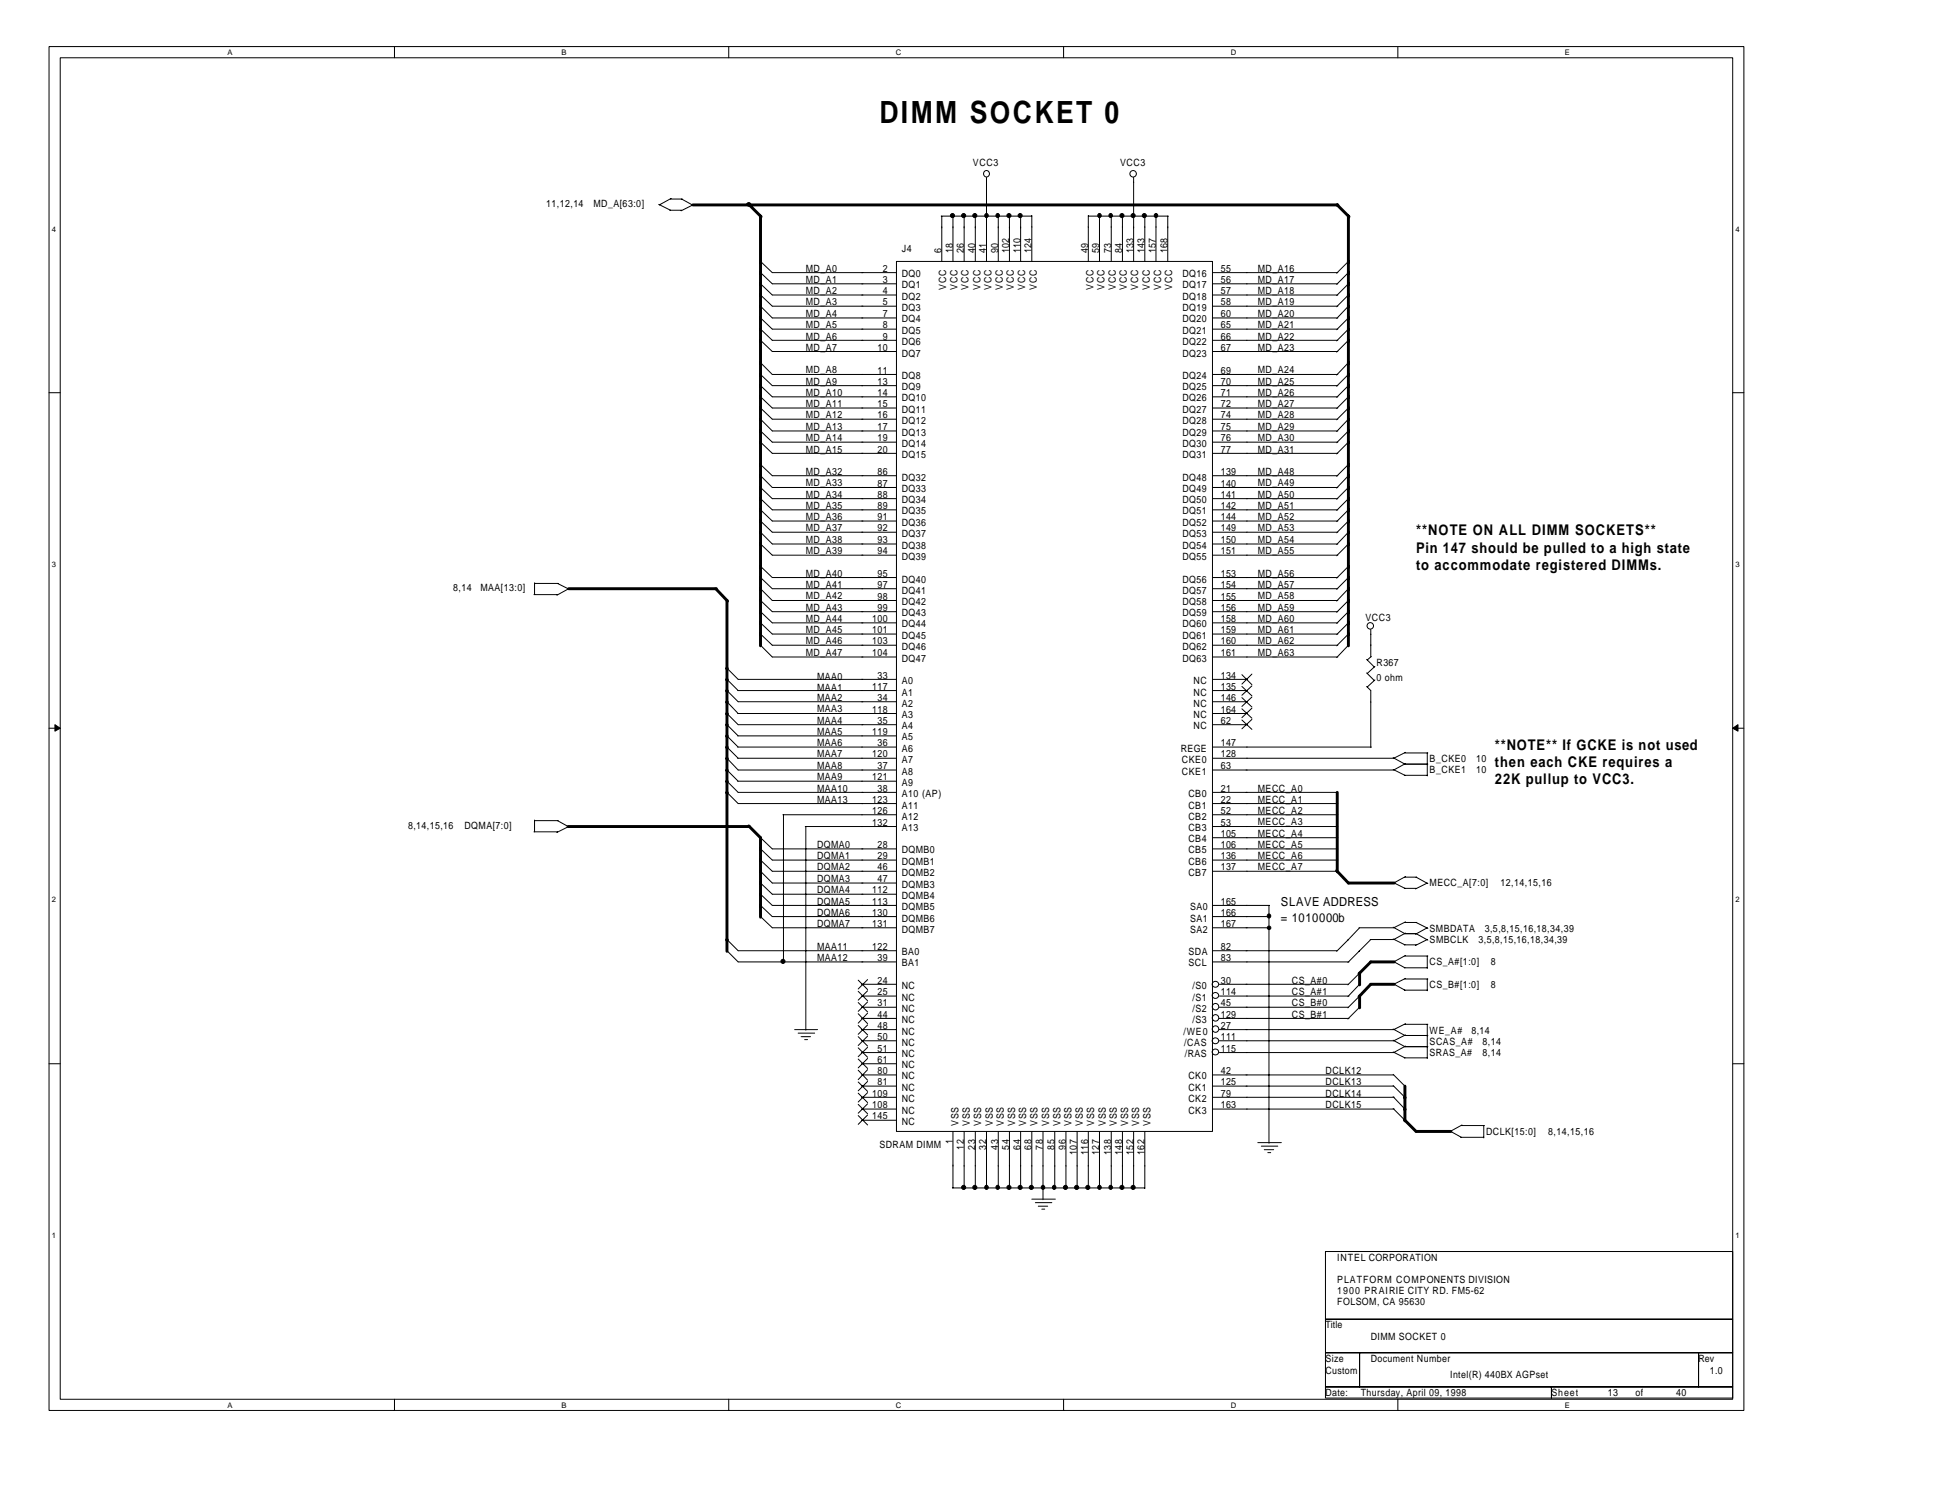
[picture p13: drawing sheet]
<svg xmlns="http://www.w3.org/2000/svg" width="279mm" height="216mm" viewBox="0 0 279 216" stroke-linecap="round" stroke-linejoin="round" font-family="sans-serif">
<defs><g id="words">
<text font-size="4.4" x="126.5" y="17.6">DIMM SOCKET 0</text>
<g font-size="2.1">
<text x="203.7" y="76.9">**NOTE ON ALL DIMM SOCKETS**</text>
<text x="203.7" y="79.5">Pin 147 should be pulled to a high state</text>
<text x="203.7" y="82">to accommodate registered DIMMs.</text>
<text x="215.1" y="107.8">**NOTE** If GCKE is not used</text>
<text x="215.1" y="110.3">then each CKE requires a</text>
<text x="215.1" y="112.8">22K pullup to VCC3.</text>
</g>
<g font-size="1.8">
<text x="184.3" y="130.3">SLAVE ADDRESS</text>
<text x="184.3" y="132.5">= 1010000b</text>
</g>
<g font-size="1.4">
<text x="140" y="23.9">VCC3</text>
<text x="161.1" y="23.9">VCC3</text>
<text x="78.6" y="29.8">11,12,14</text>
<text x="85.4" y="29.8">MD_A[63:0]</text>
<text x="115.9" y="39.1">MD_A0</text>
<text x="115.9" y="40.7">MD_A1</text>
<text x="127" y="39.1">2</text>
<text x="127" y="40.7">3</text>
<text x="129.7" y="36.3">J4</text>
<text x="129.7" y="39.9">DQ0</text>
<text x="129.7" y="41.5">DQ1</text>
<text x="135.5" y="36.4" transform="rotate(-90 135.5 36.4)">6</text>
<text x="136.1" y="41.7" transform="rotate(-90 136.1 41.7)">VCC</text>
<text x="137.1" y="36.4" transform="rotate(-90 137.1 36.4)">18</text>
<text x="137.8" y="41.7" transform="rotate(-90 137.8 41.7)">VCC</text>
<text x="138.7" y="36.4" transform="rotate(-90 138.7 36.4)">26</text>
<text x="139.4" y="41.7" transform="rotate(-90 139.4 41.7)">VCC</text>
<text x="140.3" y="36.4" transform="rotate(-90 140.3 36.4)">40</text>
<text x="141.1" y="41.7" transform="rotate(-90 141.1 41.7)">VCC</text>
<text x="141.9" y="36.4" transform="rotate(-90 141.9 36.4)">41</text>
<text x="142.7" y="41.7" transform="rotate(-90 142.7 41.7)">VCC</text>
<text x="143.6" y="36.4" transform="rotate(-90 143.6 36.4)">90</text>
<text x="144.3" y="41.7" transform="rotate(-90 144.3 41.7)">VCC</text>
<text x="145.2" y="36.4" transform="rotate(-90 145.2 36.4)">102</text>
<text x="145.9" y="41.7" transform="rotate(-90 145.9 41.7)">VCC</text>
<text x="146.8" y="36.4" transform="rotate(-90 146.8 36.4)">110</text>
<text x="147.5" y="41.7" transform="rotate(-90 147.5 41.7)">VCC</text>
<text x="148.4" y="36.4" transform="rotate(-90 148.4 36.4)">124</text>
<text x="149.2" y="41.7" transform="rotate(-90 149.2 41.7)">VCC</text>
<text x="156.6" y="36.4" transform="rotate(-90 156.6 36.4)">49</text>
<text x="157.3" y="41.7" transform="rotate(-90 157.3 41.7)">VCC</text>
<text x="158.2" y="36.4" transform="rotate(-90 158.2 36.4)">59</text>
<text x="158.9" y="41.7" transform="rotate(-90 158.9 41.7)">VCC</text>
<text x="159.9" y="36.4" transform="rotate(-90 159.9 36.4)">73</text>
<text x="160.5" y="41.7" transform="rotate(-90 160.5 41.7)">VCC</text>
<text x="161.5" y="36.4" transform="rotate(-90 161.5 36.4)">84</text>
<text x="162.1" y="41.7" transform="rotate(-90 162.1 41.7)">VCC</text>
<text x="163.1" y="36.4" transform="rotate(-90 163.1 36.4)">133</text>
<text x="163.7" y="41.7" transform="rotate(-90 163.7 41.7)">VCC</text>
<text x="164.7" y="36.4" transform="rotate(-90 164.7 36.4)">143</text>
<text x="165.4" y="41.7" transform="rotate(-90 165.4 41.7)">VCC</text>
<text x="166.3" y="36.4" transform="rotate(-90 166.3 36.4)">157</text>
<text x="167" y="41.7" transform="rotate(-90 167 41.7)">VCC</text>
<text x="168" y="36.4" transform="rotate(-90 168 36.4)">168</text>
<text x="168.7" y="41.7" transform="rotate(-90 168.7 41.7)">VCC</text>
<text x="170.1" y="39.9">DQ16</text>
<text x="170.1" y="41.5">DQ17</text>
<text x="175.6" y="39.1">55</text>
<text x="175.6" y="40.7">56</text>
<text x="181" y="40.7">MD_A17</text>
<text x="181" y="39.1">MD_A16</text>
<text x="115.9" y="47.2">MD_A5</text>
<text x="115.9" y="42.3">MD_A2</text>
<text x="115.9" y="45.5">MD_A4</text>
<text x="115.9" y="43.9">MD_A3</text>
<text x="127" y="42.3">4</text>
<text x="127" y="43.9">5</text>
<text x="127" y="45.6">7</text>
<text x="127" y="47.2">8</text>
<text x="129.7" y="43.2">DQ2</text>
<text x="129.7" y="44.8">DQ3</text>
<text x="129.7" y="46.4">DQ4</text>
<text x="129.7" y="48">DQ5</text>
<text x="170.1" y="43.2">DQ18</text>
<text x="170.1" y="44.8">DQ19</text>
<text x="170.1" y="46.4">DQ20</text>
<text x="170.1" y="48">DQ21</text>
<text x="175.6" y="42.3">57</text>
<text x="175.6" y="43.9">58</text>
<text x="175.6" y="45.6">60</text>
<text x="175.6" y="47.2">65</text>
<text x="181" y="47.2">MD_A21</text>
<text x="181" y="43.9">MD_A19</text>
<text x="181" y="45.5">MD_A20</text>
<text x="181" y="42.3">MD_A18</text>
<text x="115.9" y="53.7">MD_A8</text>
<text x="115.9" y="48.8">MD_A6</text>
<text x="115.9" y="50.4">MD_A7</text>
<text x="126.3" y="50.4">10</text>
<text x="126.3" y="53.8">11</text>
<text x="127" y="48.8">9</text>
<text x="129.7" y="49.6">DQ6</text>
<text x="129.7" y="51.3">DQ7</text>
<text x="170.1" y="49.6">DQ22</text>
<text x="170.1" y="51.3">DQ23</text>
<text x="175.6" y="48.8">66</text>
<text x="175.6" y="50.4">67</text>
<text x="175.6" y="53.8">69</text>
<text x="181" y="53.7">MD_A24</text>
<text x="181" y="48.8">MD_A22</text>
<text x="181" y="50.4">MD_A23</text>
<text x="115.9" y="55.4">MD_A9</text>
<text x="115.9" y="57">MD_A10</text>
<text x="115.9" y="58.6">MD_A11</text>
<text x="126.3" y="55.4">13</text>
<text x="126.3" y="57">14</text>
<text x="126.3" y="58.6">15</text>
<text x="129.7" y="54.5">DQ8</text>
<text x="129.7" y="56.1">DQ9</text>
<text x="129.7" y="57.7">DQ10</text>
<text x="129.7" y="59.4">DQ11</text>
<text x="170.1" y="54.5">DQ24</text>
<text x="170.1" y="56.1">DQ25</text>
<text x="170.1" y="57.7">DQ26</text>
<text x="170.1" y="59.4">DQ27</text>
<text x="175.6" y="55.4">70</text>
<text x="175.6" y="57">71</text>
<text x="175.6" y="58.6">72</text>
<text x="181" y="55.4">MD_A25</text>
<text x="181" y="58.6">MD_A27</text>
<text x="181" y="57">MD_A26</text>
<text x="115.9" y="61.8">MD_A13</text>
<text x="115.9" y="60.2">MD_A12</text>
<text x="115.9" y="63.5">MD_A14</text>
<text x="115.9" y="65.1">MD_A15</text>
<text x="126.3" y="60.2">16</text>
<text x="126.3" y="61.9">17</text>
<text x="126.3" y="63.5">19</text>
<text x="126.3" y="65.1">20</text>
<text x="129.7" y="61">DQ12</text>
<text x="129.7" y="62.6">DQ13</text>
<text x="129.7" y="64.3">DQ14</text>
<text x="129.7" y="65.9">DQ15</text>
<text x="170.1" y="61">DQ28</text>
<text x="170.1" y="62.6">DQ29</text>
<text x="170.1" y="64.3">DQ30</text>
<text x="170.1" y="65.9">DQ31</text>
<text x="175.6" y="60.2">74</text>
<text x="175.6" y="61.9">75</text>
<text x="175.6" y="63.5">76</text>
<text x="175.6" y="65.1">77</text>
<text x="181" y="63.5">MD_A30</text>
<text x="181" y="60.2">MD_A28</text>
<text x="181" y="65.1">MD_A31</text>
<text x="181" y="61.8">MD_A29</text>
<text x="115.9" y="69.9">MD_A33</text>
<text x="115.9" y="71.6">MD_A34</text>
<text x="115.9" y="68.3">MD_A32</text>
<text x="126.3" y="68.3">86</text>
<text x="126.3" y="70">87</text>
<text x="126.3" y="71.6">88</text>
<text x="129.7" y="69.2">DQ32</text>
<text x="129.7" y="70.8">DQ33</text>
<text x="170.1" y="69.2">DQ48</text>
<text x="170.1" y="70.8">DQ49</text>
<text x="175.6" y="68.3">139</text>
<text x="175.6" y="70">140</text>
<text x="175.6" y="71.6">141</text>
<text x="181" y="71.6">MD_A50</text>
<text x="181" y="69.9">MD_A49</text>
<text x="181" y="68.3">MD_A48</text>
<text x="115.9" y="76.4">MD_A37</text>
<text x="115.9" y="73.2">MD_A35</text>
<text x="115.9" y="74.8">MD_A36</text>
<text x="126.3" y="73.2">89</text>
<text x="126.3" y="74.8">91</text>
<text x="126.3" y="76.4">92</text>
<text x="129.7" y="72.4">DQ34</text>
<text x="129.7" y="74">DQ35</text>
<text x="129.7" y="75.7">DQ36</text>
<text x="129.7" y="77.3">DQ37</text>
<text x="170.1" y="72.4">DQ50</text>
<text x="170.1" y="74">DQ51</text>
<text x="170.1" y="75.7">DQ52</text>
<text x="170.1" y="77.3">DQ53</text>
<text x="175.6" y="73.2">142</text>
<text x="175.6" y="74.8">144</text>
<text x="175.6" y="76.4">149</text>
<text x="181" y="73.2">MD_A51</text>
<text x="181" y="76.4">MD_A53</text>
<text x="181" y="74.8">MD_A52</text>
<text x="115.9" y="79.7">MD_A39</text>
<text x="115.9" y="78.1">MD_A38</text>
<text x="115.9" y="83">MD_A40</text>
<text x="126.3" y="78.1">93</text>
<text x="126.3" y="79.7">94</text>
<text x="126.3" y="83">95</text>
<text x="129.7" y="78.9">DQ38</text>
<text x="129.7" y="80.5">DQ39</text>
<text x="129.7" y="83.8">DQ40</text>
<text x="170.1" y="78.9">DQ54</text>
<text x="170.1" y="80.5">DQ55</text>
<text x="170.1" y="83.8">DQ56</text>
<text x="175.6" y="78.1">150</text>
<text x="175.6" y="79.7">151</text>
<text x="175.6" y="83">153</text>
<text x="181" y="83">MD_A56</text>
<text x="181" y="78.1">MD_A54</text>
<text x="181" y="79.7">MD_A55</text>
<text x="65.2" y="85.1">8,14</text>
<text x="69.1" y="85.1">MAA[13:0]</text>
<text x="115.9" y="84.6">MD_A41</text>
<text x="115.9" y="86.2">MD_A42</text>
<text x="115.9" y="89.5">MD_A44</text>
<text x="115.9" y="87.9">MD_A43</text>
<text x="125.5" y="89.5">100</text>
<text x="126.3" y="84.6">97</text>
<text x="126.3" y="86.3">98</text>
<text x="126.3" y="87.9">99</text>
<text x="129.7" y="85.4">DQ41</text>
<text x="129.7" y="87">DQ42</text>
<text x="129.7" y="88.6">DQ43</text>
<text x="170.1" y="85.4">DQ57</text>
<text x="170.1" y="87">DQ58</text>
<text x="170.1" y="88.6">DQ59</text>
<text x="175.6" y="84.6">154</text>
<text x="175.6" y="86.3">155</text>
<text x="175.6" y="87.9">156</text>
<text x="175.6" y="89.5">158</text>
<text x="181" y="84.6">MD_A57</text>
<text x="181" y="89.5">MD_A60</text>
<text x="181" y="87.9">MD_A59</text>
<text x="181" y="86.2">MD_A58</text>
<text x="196.5" y="89.3">VCC3</text>
<text x="115.9" y="94.3">MD_A47</text>
<text x="115.9" y="91.1">MD_A45</text>
<text x="115.9" y="92.7">MD_A46</text>
<text x="125.5" y="91.1">101</text>
<text x="125.5" y="92.7">103</text>
<text x="125.5" y="94.4">104</text>
<text x="129.7" y="90.2">DQ44</text>
<text x="129.7" y="91.9">DQ45</text>
<text x="129.7" y="93.5">DQ46</text>
<text x="129.7" y="95.2">DQ47</text>
<text x="170.1" y="90.2">DQ60</text>
<text x="170.1" y="91.9">DQ61</text>
<text x="170.1" y="93.5">DQ62</text>
<text x="170.1" y="95.2">DQ63</text>
<text x="175.6" y="91.1">159</text>
<text x="175.6" y="92.7">160</text>
<text x="175.6" y="94.4">161</text>
<text x="181" y="91.1">MD_A61</text>
<text x="181" y="92.7">MD_A62</text>
<text x="181" y="94.3">MD_A63</text>
<text x="198.1" y="95.8">R367</text>
<text x="117.5" y="97.8">MAA0</text>
<text x="117.5" y="99.4">MAA1</text>
<text x="117.5" y="100.8">MAA2</text>
<text x="125.5" y="99.2">117</text>
<text x="126.3" y="97.6">33</text>
<text x="126.3" y="100.8">34</text>
<text x="129.7" y="98.4">A0</text>
<text x="129.7" y="100.1">A1</text>
<text x="129.7" y="101.7">A2</text>
<text x="171.7" y="101.7">NC</text>
<text x="171.7" y="98.4">NC</text>
<text x="171.7" y="100.1">NC</text>
<text x="175.6" y="100.8">146</text>
<text x="175.6" y="97.6">134</text>
<text x="175.6" y="99.2">135</text>
<text x="198.1" y="97.9">0 ohm</text>
<text x="117.5" y="102.4">MAA3</text>
<text x="117.5" y="104.1">MAA4</text>
<text x="117.5" y="105.7">MAA5</text>
<text x="117.5" y="107.3">MAA6</text>
<text x="125.5" y="102.5">118</text>
<text x="125.5" y="105.7">119</text>
<text x="126.3" y="104.1">35</text>
<text x="126.3" y="107.3">36</text>
<text x="129.7" y="103.3">A3</text>
<text x="129.7" y="104.9">A4</text>
<text x="129.7" y="106.5">A5</text>
<text x="171.7" y="103.3">NC</text>
<text x="171.7" y="104.9">NC</text>
<text x="175.6" y="107.3">147</text>
<text x="175.6" y="102.5">164</text>
<text x="175.6" y="104.1">62</text>
<text x="117.5" y="109">MAA7</text>
<text x="117.5" y="110.6">MAA8</text>
<text x="117.5" y="112.3">MAA9</text>
<text x="117.5" y="113.9">MAA10</text>
<text x="125.5" y="109">120</text>
<text x="125.5" y="112.3">121</text>
<text x="126.3" y="110.6">37</text>
<text x="126.3" y="113.9">38</text>
<text x="129.7" y="108.2">A6</text>
<text x="129.7" y="109.8">A7</text>
<text x="129.7" y="111.4">A8</text>
<text x="129.7" y="113">A9</text>
<text x="169.9" y="108.2">REGE</text>
<text x="170" y="111.4">CKE1</text>
<text x="170" y="109.8">CKE0</text>
<text x="175.6" y="110.6">63</text>
<text x="175.6" y="109">128</text>
<text x="175.6" y="113.9">21</text>
<text x="181" y="113.9">MECC_A0</text>
<text x="205.7" y="109.6">B_CKE0</text>
<text x="205.7" y="111.2">B_CKE1</text>
<text x="212.4" y="109.6">10</text>
<text x="212.4" y="111.2">10</text>
<text x="58.7" y="119.2">8,14,15,16</text>
<text x="66.8" y="119.2">DQMA[7:0]</text>
<text x="117.5" y="115.5">MAA13</text>
<text x="125.5" y="118.8">132</text>
<text x="125.5" y="115.5">123</text>
<text x="125.5" y="117.1">126</text>
<text x="129.7" y="119.5">A13</text>
<text x="129.7" y="114.6">A10 (AP)</text>
<text x="129.7" y="116.3">A11</text>
<text x="129.7" y="117.9">A12</text>
<text x="171" y="116.3">CB1</text>
<text x="171" y="117.9">CB2</text>
<text x="171" y="119.5">CB3</text>
<text x="171" y="114.6">CB0</text>
<text x="175.6" y="115.5">22</text>
<text x="175.6" y="117.1">52</text>
<text x="175.6" y="118.8">53</text>
<text x="181" y="115.5">MECC_A1</text>
<text x="181" y="117.1">MECC_A2</text>
<text x="181" y="118.7">MECC_A3</text>
<text x="117.5" y="122">DQMA0</text>
<text x="117.5" y="125.2">DQMA2</text>
<text x="117.5" y="123.6">DQMA1</text>
<text x="126.3" y="122">28</text>
<text x="126.3" y="123.6">29</text>
<text x="126.3" y="125.2">46</text>
<text x="129.7" y="122.8">DQMB0</text>
<text x="129.7" y="124.4">DQMB1</text>
<text x="171" y="121.1">CB4</text>
<text x="171" y="122.8">CB5</text>
<text x="171" y="124.4">CB6</text>
<text x="175.6" y="120.4">105</text>
<text x="175.6" y="122">106</text>
<text x="175.6" y="123.6">136</text>
<text x="175.6" y="125.2">137</text>
<text x="181" y="120.4">MECC_A4</text>
<text x="181" y="122">MECC_A5</text>
<text x="181" y="123.6">MECC_A6</text>
<text x="181" y="125.2">MECC_A7</text>
<text x="117.5" y="128.5">DQMA4</text>
<text x="117.5" y="126.8">DQMA3</text>
<text x="117.5" y="130.1">DQMA5</text>
<text x="117.5" y="131.7">DQMA6</text>
<text x="125.5" y="128.5">112</text>
<text x="125.5" y="130.1">113</text>
<text x="125.5" y="131.7">130</text>
<text x="126.3" y="126.9">47</text>
<text x="129.7" y="126.1">DQMB2</text>
<text x="129.7" y="127.7">DQMB3</text>
<text x="129.7" y="129.3">DQMB4</text>
<text x="129.7" y="130.9">DQMB5</text>
<text x="171" y="126.1">CB7</text>
<text x="171.2" y="130.9">SA0</text>
<text x="175.6" y="130.1">165</text>
<text x="175.6" y="131.7">166</text>
<text x="205.7" y="127.5">MECC_A[7:0]</text>
<text x="215.9" y="127.5">12,14,15,16</text>
<text x="117.5" y="133.3">DQMA7</text>
<text x="117.5" y="136.6">MAA11</text>
<text x="125.5" y="133.3">131</text>
<text x="125.5" y="136.6">122</text>
<text x="129.7" y="132.6">DQMB6</text>
<text x="129.7" y="134.2">DQMB7</text>
<text x="129.7" y="137.4">BA0</text>
<text x="171" y="137.4">SDA</text>
<text x="171.2" y="132.6">SA1</text>
<text x="171.2" y="134.2">SA2</text>
<text x="175.6" y="133.3">167</text>
<text x="175.6" y="136.6">82</text>
<text x="205.7" y="134">SMBDATA</text>
<text x="205.7" y="135.6">SMBCLK</text>
<text x="212.7" y="135.6">3,5,8,15,16,18,34,39</text>
<text x="213.6" y="134">3,5,8,15,16,18,34,39</text>
<text x="117.5" y="138.2">MAA12</text>
<text x="126.3" y="141.5">24</text>
<text x="126.3" y="143.2">25</text>
<text x="126.3" y="138.2">39</text>
<text x="129.7" y="142.3">NC</text>
<text x="129.7" y="143.9">NC</text>
<text x="129.7" y="139">BA1</text>
<text x="171" y="139">SCL</text>
<text x="171.6" y="142.3">/S0</text>
<text x="171.6" y="143.9">/S1</text>
<text x="175.6" y="141.5">30</text>
<text x="175.6" y="143.2">114</text>
<text x="175.6" y="138.2">83</text>
<text x="185.9" y="141.5">CS_A#0</text>
<text x="185.9" y="143.1">CS_A#1</text>
<text x="205.7" y="138.8">CS_A#[1:0]</text>
<text x="205.7" y="142.1">CS_B#[1:0]</text>
<text x="214.5" y="138.8">8</text>
<text x="214.5" y="142.1">8</text>
<text x="126.3" y="144.8">31</text>
<text x="126.3" y="148">48</text>
<text x="126.3" y="149.6">50</text>
<text x="126.3" y="146.4">44</text>
<text x="129.7" y="145.5">NC</text>
<text x="129.7" y="148.8">NC</text>
<text x="129.7" y="147.1">NC</text>
<text x="170.3" y="148.8">/WE0</text>
<text x="171.6" y="145.5">/S2</text>
<text x="171.6" y="147.1">/S3</text>
<text x="175.6" y="149.6">111</text>
<text x="175.6" y="148">27</text>
<text x="175.6" y="144.8">45</text>
<text x="175.6" y="146.4">129</text>
<text x="185.9" y="144.8">CS_B#0</text>
<text x="185.9" y="146.4">CS_B#1</text>
<text x="205.7" y="148.7">WE_A#</text>
<text x="211.7" y="148.7">8,14</text>
<text x="126.3" y="154.5">80</text>
<text x="126.3" y="152.9">61</text>
<text x="126.3" y="151.3">51</text>
<text x="129.7" y="155.3">NC</text>
<text x="129.7" y="153.7">NC</text>
<text x="129.7" y="150.4">NC</text>
<text x="129.7" y="152">NC</text>
<text x="170.4" y="150.4">/CAS</text>
<text x="170.5" y="152">/RAS</text>
<text x="171" y="155.3">CK0</text>
<text x="175.6" y="151.3">115</text>
<text x="175.6" y="154.5">42</text>
<text x="190.7" y="154.5">DCLK12</text>
<text x="205.7" y="151.9">SRAS_A#</text>
<text x="205.7" y="150.3">SCAS_A#</text>
<text x="213.3" y="151.9">8,14</text>
<text x="213.3" y="150.3">8,14</text>
<text x="125.5" y="159.4">108</text>
<text x="125.5" y="157.7">109</text>
<text x="125.5" y="161">145</text>
<text x="126.3" y="156.1">81</text>
<text x="129.7" y="160.2">NC</text>
<text x="129.7" y="158.6">NC</text>
<text x="129.7" y="157">NC</text>
<text x="129.7" y="161.8">NC</text>
<text x="137.9" y="161.9" transform="rotate(-90 137.9 161.9)">VSS</text>
<text x="139.5" y="161.9" transform="rotate(-90 139.5 161.9)">VSS</text>
<text x="141.1" y="161.9" transform="rotate(-90 141.1 161.9)">VSS</text>
<text x="142.8" y="161.9" transform="rotate(-90 142.8 161.9)">VSS</text>
<text x="144.4" y="161.9" transform="rotate(-90 144.4 161.9)">VSS</text>
<text x="146.1" y="161.9" transform="rotate(-90 146.1 161.9)">VSS</text>
<text x="147.7" y="161.9" transform="rotate(-90 147.7 161.9)">VSS</text>
<text x="149.3" y="161.9" transform="rotate(-90 149.3 161.9)">VSS</text>
<text x="151" y="161.9" transform="rotate(-90 151 161.9)">VSS</text>
<text x="152.6" y="161.9" transform="rotate(-90 152.6 161.9)">VSS</text>
<text x="154.2" y="161.9" transform="rotate(-90 154.2 161.9)">VSS</text>
<text x="155.8" y="161.9" transform="rotate(-90 155.8 161.9)">VSS</text>
<text x="157.4" y="161.9" transform="rotate(-90 157.4 161.9)">VSS</text>
<text x="159.1" y="161.9" transform="rotate(-90 159.1 161.9)">VSS</text>
<text x="160.7" y="161.9" transform="rotate(-90 160.7 161.9)">VSS</text>
<text x="162.3" y="161.9" transform="rotate(-90 162.3 161.9)">VSS</text>
<text x="163.9" y="161.9" transform="rotate(-90 163.9 161.9)">VSS</text>
<text x="165.5" y="161.9" transform="rotate(-90 165.5 161.9)">VSS</text>
<text x="171" y="157">CK1</text>
<text x="171" y="158.6">CK2</text>
<text x="171" y="160.2">CK3</text>
<text x="175.6" y="156.1">125</text>
<text x="175.6" y="157.7">79</text>
<text x="175.6" y="159.4">163</text>
<text x="190.7" y="156.1">DCLK13</text>
<text x="190.7" y="159.3">DCLK15</text>
<text x="190.7" y="157.7">DCLK14</text>
<text x="126.5" y="165.2">SDRAM DIMM</text>
<text x="137.1" y="164.6" transform="rotate(-90 137.1 164.6)">1</text>
<text x="138.7" y="165.4" transform="rotate(-90 138.7 165.4)">12</text>
<text x="140.3" y="165.4" transform="rotate(-90 140.3 165.4)">23</text>
<text x="141.9" y="165.4" transform="rotate(-90 141.9 165.4)">32</text>
<text x="143.6" y="165.4" transform="rotate(-90 143.6 165.4)">43</text>
<text x="145.2" y="165.4" transform="rotate(-90 145.2 165.4)">54</text>
<text x="146.8" y="165.4" transform="rotate(-90 146.8 165.4)">64</text>
<text x="148.4" y="165.4" transform="rotate(-90 148.4 165.4)">68</text>
<text x="150" y="165.4" transform="rotate(-90 150 165.4)">78</text>
<text x="151.7" y="165.4" transform="rotate(-90 151.7 165.4)">85</text>
<text x="153.3" y="165.4" transform="rotate(-90 153.3 165.4)">96</text>
<text x="154.9" y="166.1" transform="rotate(-90 154.9 166.1)">107</text>
<text x="156.6" y="166.1" transform="rotate(-90 156.6 166.1)">116</text>
<text x="158.2" y="166.1" transform="rotate(-90 158.2 166.1)">127</text>
<text x="159.9" y="166.1" transform="rotate(-90 159.9 166.1)">138</text>
<text x="161.5" y="166.1" transform="rotate(-90 161.5 166.1)">148</text>
<text x="163.1" y="166.1" transform="rotate(-90 163.1 166.1)">152</text>
<text x="164.7" y="166.1" transform="rotate(-90 164.7 166.1)">162</text>
<text x="213.8" y="163.2">DCLK[15:0]</text>
<text x="222.7" y="163.2">8,14,15,16</text>
<text x="192.4" y="181.3">INTEL CORPORATION</text>
<text x="192.4" y="184.6">PLATFORM COMPONENTS DIVISION</text>
<text x="190.7" y="191.1">Title</text>
<text x="192.4" y="186.2">1900 PRAIRIE CITY RD. FM5-62</text>
<text x="192.4" y="187.8">FOLSOM, CA 95630</text>
<text x="190.7" y="195.9">Size</text>
<text x="190.7" y="197.6">Custom</text>
<text x="197.2" y="195.9">Document Number</text>
<text x="197.2" y="192.7">DIMM SOCKET 0</text>
<text x="244.4" y="195.9">Rev</text>
<text x="246" y="197.6">1.0</text>
<text x="190.7" y="200.8">Date:</text>
<text x="195.8" y="200.8">Thursday, April 09, 1998</text>
<text x="208.6" y="198.2">Intel(R) 440BX AGPset</text>
<text x="223.2" y="200.8">Sheet</text>
<text x="231.3" y="200.8">13</text>
<text x="235.3" y="200.8">of</text>
<text x="241.2" y="200.8">40</text>
</g>
<g font-size="1.1">
<text x="32.7" y="8">A</text>
<text x="80.8" y="8">B</text>
<text x="128.9" y="8">C</text>
<text x="177.1" y="8">D</text>
<text x="225.2" y="8">E</text>
<text x="7.5" y="33.4">4</text>
<text x="249.7" y="33.4">4</text>
<text x="7.5" y="81.5">3</text>
<text x="249.7" y="81.5">3</text>
<text x="7.5" y="129.8">2</text>
<text x="249.7" y="129.8">2</text>
<text x="7.5" y="178.1">1</text>
<text x="249.7" y="178.1">1</text>
<text x="32.7" y="202.5">A</text>
<text x="80.8" y="202.5">B</text>
<text x="128.9" y="202.5">C</text>
<text x="177.1" y="202.5">D</text>
<text x="225.2" y="202.5">E</text>
</g>
</g></defs>
<path d="M7.1 6.7h243.8v196.2h-243.8zM8.7 8.3h240.6v193h-240.6z" fill="none" stroke="#000" stroke-width=".14"/>
<g fill="#fff">
<path d="M32.7 7h.6v1.2h-.6z"/>
<path d="M32.7 201.5h.6v1.3h-.6z"/>
</g>
<path d="M56.8 6.7v1.6M56.8 201.3v1.6" fill="none" stroke="#000" stroke-width=".14"/>
<g fill="#fff">
<path d="M80.8 7h.7v1.2h-.7z"/>
<path d="M80.8 201.5h.7v1.3h-.7z"/>
</g>
<path d="M104.8 6.7v1.6M104.8 201.3v1.6" fill="none" stroke="#000" stroke-width=".14"/>
<g fill="#fff">
<path d="M128.9 7h.8v1.2h-.8z"/>
<path d="M128.9 201.5h.8v1.3h-.8z"/>
</g>
<path d="M153 6.7v1.6M153 201.3v1.6" fill="none" stroke="#000" stroke-width=".14"/>
<g fill="#fff">
<path d="M177.1 7h.7v1.2h-.7z"/>
<path d="M177.1 201.5h.7v1.3h-.7z"/>
</g>
<path d="M201.1 6.7v1.6M201.1 201.3v1.6" fill="none" stroke="#000" stroke-width=".14"/>
<g fill="#fff">
<path d="M225.2 7h.6v1.2h-.6z"/>
<path d="M225.2 201.5h.6v1.3h-.6z"/>
<path d="M7.5 32.4h.6v1.2h-.6z"/>
<path d="M249.7 32.4h.6v1.2h-.6z"/>
<path d="M7.5 80.5h.6v1.3h-.6z"/>
<path d="M249.7 80.5h.6v1.3h-.6z"/>
</g>
<path d="M7.1 56.5h1.6M249.3 56.5h1.6" fill="none" stroke="#000" stroke-width=".14"/>
<g fill="#fff">
<path d="M7.5 128.8h.6v1.3h-.6z"/>
<path d="M249.7 128.8h.6v1.3h-.6z"/>
</g>
<path d="M7.1 104.7h1.6M249.3 104.7h1.6" fill="none" stroke="#000" stroke-width=".14"/>
<g fill="#000" stroke="#000" stroke-width=".14">
<path d="M7.9 104.2l.8 .5-.8 .5z" fill-rule="evenodd"/>
<path d="M249.3 104.7l.7-.5v1z" fill-rule="evenodd"/>
</g>
<g fill="#fff">
<path d="M7.5 177.1h.6v1.2h-.6z"/>
<path d="M249.7 177.1h.6v1.2h-.6z"/>
</g>
<g fill="none" stroke="#000" stroke-width=".14">
<path d="M94.8 29.4l1.7 .8M96.4 30.2h1.7M96.5 28.6h1.7M96.5 28.5l-1.6 1M98.1 28.6l1.7 1M99.7 29.5l-1.7 .8M109.3 37.5l1.8 1.7h17.9M109.3 39.1l1.8 1.7h17.9M129 37.6h45.4v125.1h-45.4zM135.4 31.1h13M135.5 31.1v6.5M137.1 31.1v6.5"/>
<path d="M138.7 31.1v6.5M140.3 31.1v6.5M141.9 25.6v12M143.6 31.1v6.5M145.2 31.1v6.5M146.8 31.1v6.5M148.4 31v6.6M156.6 31v6.6M156.6 31.1h11.5M158.2 31v6.6M159.9 31v6.6M161.5 31v6.6"/>
<path d="M163.1 25.6v12M164.7 31v6.6M166.3 31v6.6M168 31.1v6.5M174.4 39.2h18.1M194 37.6l-1.7 1.7M194 39.2l-1.7 1.7M109.3 40.7l1.8 1.7h17.9M109.3 42.3l1.8 1.7h17.9M109.3 44l1.8 1.7h17.9M109.3 45.6l1.8 1.7h17.9M109.3 47.3l1.8 1.7h17.9"/>
<path d="M109.3 48.9l1.8 1.7h17.9M109.3 52.1l1.8 1.8h17.9M109.3 53.8l1.8 1.7h17.9M109.3 55.4l1.8 1.7h17.9M109.3 57l1.8 1.7h17.9M109.3 58.6l1.8 1.7h17.9M174.4 40.8h18.1M174.4 42.4h18.1M174.4 44h18.1M174.4 45.7h18.1M174.4 47.3h18.1M174.4 49h18.1"/>
<path d="M174.4 50.6h18.1M174.4 53.9h18.1M174.4 55.5h18.1M174.4 57.1h18.1M174.4 58.7h18.1M194 45.7l-1.7 1.7M194 42.4l-1.7 1.7M194 49l-1.7 1.6M194 52.2l-1.7 1.7M194 55.5l-1.7 1.7M194 58.7l-1.7 1.7M194 40.8l-1.7 1.7"/>
<path d="M194 53.9l-1.7 1.7M194 57.1l-1.7 1.7M194 44l-1.7 1.8M194 47.3l-1.7 1.7M109.3 60.2l1.8 1.8h17.9M109.3 61.9l1.8 1.7h17.9M109.3 63.5l1.8 1.7h17.9M109.3 66.7l1.8 1.7h17.9M109.3 68.3l1.8 1.8h17.9M109.3 70l1.8 1.7h17.9M109.3 71.6l1.8 1.7h17.9M109.3 73.3l1.8 1.6h17.9"/>
<path d="M109.3 74.9l1.8 1.7h17.9M109.3 76.5l1.8 1.7h17.9M109.3 78.2l1.8 1.7h17.9M174.4 60.3h18.1M174.4 62h18.1M174.4 63.6h18.1M174.4 65.2h18.1M174.4 68.4h18.1M174.4 70.1h18.1M174.4 71.7h18.1M174.4 73.3h18.1M174.4 74.9h18.1"/>
<path d="M174.4 76.6h18.1M174.4 78.2h18.1M174.4 79.9h18.1M194 71.7l-1.7 1.7M194 73.3l-1.7 1.7M194 74.9l-1.7 1.7M194 62l-1.7 1.7M194 66.8l-1.7 1.7M194 70.1l-1.7 1.7M194 63.6l-1.7 1.7M194 68.4l-1.7 1.8M194 60.3l-1.7 1.8"/>
<path d="M194 76.6l-1.7 1.7M194 78.2l-1.7 1.7M76.8 85.5h3.4M76.9 83.8v1.7M76.9 83.9h3.4M80.2 83.9l1.7 .9M81.8 84.7l-1.7 .9M104.5 99.2l1.7 1.7h22.8M104.5 96l1.7 1.7h22.8M104.5 97.6l1.7 1.7M106.1 99.3h22.9M109.3 81.4l1.8 1.7h17.9"/>
<path d="M109.3 83l1.8 1.7h17.9M109.3 84.6l1.8 1.8h17.9M109.3 86.3l1.8 1.7h17.9M109.3 87.9l1.8 1.7h17.9M109.3 89.5l1.8 1.7h17.9M109.3 91.1l1.8 1.7h17.9M109.3 92.7l1.8 1.8h17.9M174.4 97.7h5M174.4 99.3h5M174.4 83.1h18.1M174.4 84.7h18.1M174.4 86.4h18.1"/>
<path d="M174.4 88h18.1M174.4 89.6h18.1M174.4 91.2h18.1M174.4 92.8h18.1M174.4 94.5h18.1M178.7 97l1.4 1.5M178.7 98.7l1.4 1.4M180.1 97l-1.4 1.4M180.1 98.7l-1.4 1.3M194 86.4l-1.7 1.7M194 83.1l-1.7 1.7M194 91.2l-1.7 1.7"/>
<path d="M194 89.6l-1.7 1.7M194 84.7l-1.7 1.8M194 92.8l-1.7 1.8M194 88l-1.7 1.7M194 81.5l-1.7 1.7M196.6 98.7l.6 .6v8.2M196.6 96.8l1.1 1.1M196.6 94.8l1.1 1.1M197.2 90.6v3.9M197.3 94.4l-.6 .5M197.8 97.8l-1.1 1M197.8 95.9l-1.1 1"/>
<path d="M76.8 119.6h3.4M76.9 118h3.4M76.9 118v1.6M80.2 118l1.7 1M81.8 118.9l-1.7 .8M104.5 113.9l1.7 1.7h22.8M104.5 109l1.7 1.8h22.8M104.5 102.5l1.7 1.7h22.8M104.5 112.3l1.7 1.7h22.8M104.5 100.9l1.7 1.7M104.5 104.2l1.7 1.6M104.5 105.8l1.7 1.7"/>
<path d="M104.5 107.4l1.7 1.7M104.5 110.7l1.7 1.7M106.1 102.6h22.9M106.1 107.5h22.9M106.1 109.1h22.9M106.1 105.8h22.9M106.1 112.4h22.9M112.6 117.2h16.4M112.7 117.2v21.2M115.9 118.9h13.1M115.9 118.9v29.3M174.4 115.6h18.1"/>
<path d="M174.4 102.6h5M174.4 107.5h22.9M174.4 117.2h18.1M174.4 118.9h18.1M174.4 109.1h26.2M174.4 104.2h5M174.4 100.9h5M174.4 114h18M178.7 102l1.4 1.3M178.7 103.6l1.4 1.3M178.7 100.3l1.4 1.4M180.1 101.9l-1.4 1.3"/>
<path d="M180.1 103.5l-1.4 1.3M180.1 100.3l-1.4 1.3M200.4 109l1.7 .9M200.4 110.7l1.7 .8M202 109.9h3.4M202 111.5h3.3M202.1 108.3h3.3M202.2 109.8l-1.7 1h-26.1M202.2 108.2l-1.7 .9M205.3 108.3v3.3M104.5 135.1l1.7 1.7h22.8M104.5 136.7l1.7 1.7h22.8"/>
<path d="M109.3 120.4l1.8 1.7h17.9M109.3 122l1.8 1.7h17.9M109.3 123.6l1.8 1.7h17.9M109.3 125.2l1.8 1.8h17.9M109.3 126.9l1.8 1.7h17.9M109.3 128.5l1.8 1.7h17.9M109.3 130.1l1.8 1.7h17.9M109.3 131.8l1.8 1.6h17.9M174.4 120.5h18.1M174.4 122.1h18.1M174.4 123.7h18.1M174.4 125.3h18.1"/>
<path d="M174.4 130.2h8.3M174.4 131.8h8.2M174.4 133.4h8.2M174.4 136.8h18M174.4 138.4h19.7M182.6 130.2v34.2M194 135.1l-1.7 1.7M195.6 140l-1.7 1.7M195.6 133.4l-1.7 1.8M197.2 135.1l-3.3 3.3M200.4 126.9l1.7 .9M200.4 133.4l1.7 .9"/>
<path d="M200.4 135.1l1.7 .8M200.4 138.3l1.7 .9M202 127.8h1.7M202 134.3h1.8M202 135.9h1.7M202 139.2h3.3M202.1 126.2h1.7M202.1 132.7h1.7M202.1 137.5h3.3M202.2 132.6l-1.7 .8h-5M202.2 126.1l-1.7 .9M202.2 134.2l-1.7 .9h-3.4"/>
<path d="M202.2 137.4l-1.7 1M203.7 126.2l1.7 .9M203.7 132.7l1.7 .8M203.7 134.3l1.7 .9M205.3 137.5v1.8M205.3 127l-1.6 .9M205.3 133.4l-1.6 1M205.3 135.1l-1.6 .9M7.1 153h1.6M114.3 148.1h3.3M114.8 148.6h2.4M115.3 149.1h1.3"/>
<path d="M115.8 149.5h.4M123.5 141l1.3 1.3M123.5 142.6l1.3 1.3M123.5 158.8l1.3 1.4M123.5 157.2l1.3 1.4M123.5 144.2l1.3 1.4M123.5 147.5l1.3 1.4M123.5 153.9l1.3 1.5M123.5 155.6l1.3 1.4M123.5 152.3l1.3 1.4M123.5 149.1l1.3 1.4M123.5 150.7l1.3 1.4"/>
<path d="M123.5 145.8l1.3 1.4M124 153h5M124 148.1h5M124 141.6h5M124 143.3h5M124 159.5h5M124 157.8h5M124 149.7h5M124 151.4h5M124 144.9h5M124 154.6h5M124 156.2h5"/>
<path d="M124 146.5h5M124.8 140.9l-1.3 1.4M124.8 142.5l-1.3 1.4M124.8 158.8l-1.3 1.3M124.8 157.2l-1.3 1.3M124.8 144.1l-1.3 1.4M124.8 147.4l-1.3 1.4M124.8 153.9l-1.3 1.4M124.8 155.5l-1.3 1.4M124.8 152.2l-1.3 1.4M124.8 149l-1.3 1.4M124.8 150.6l-1.3 1.4"/>
<path d="M124.8 145.7l-1.3 1.5M174.4 159.5h26.2M174.4 157.8h26.2M174.4 154.6h26.1M174.4 156.2h26.1M175.5 141.6h18.5M175.5 143.3h18.6M175.5 149.7h25.1M175.5 151.4h25.1M175.5 144.9h18.5M175.5 146.5h18.6M195.6 141.6l-1.7 1.8"/>
<path d="M195.6 143.3l-1.7 1.7M195.6 144.9l-1.7 1.7M200.4 156.1l1.7 1.7M200.4 159.4l1.7 1.7M200.4 154.5l1.7 1.7M200.4 157.7l1.7 1.8M200.4 151.3l1.7 .9M200.4 149.6l1.7 1M200.4 141.5l1.7 .9M200.4 148l1.7 .9M202 150.6h3.4M202 152.2h3.3"/>
<path d="M202 148.9h3.4M202 142.4h3.3M202.1 140.8h3.3M202.1 147.3h3.3M202.2 147.2l-1.7 .9h-25M202.2 150.5l-1.7 .9M202.2 148.9l-1.7 .8M202.2 140.7l-1.7 .9M205.3 140.8v1.7M205.3 147.3v4.9M249.3 153h1.6M123.5 160.5l1.3 1.3"/>
<path d="M124 161.1h5M124.8 160.4l-1.3 1.3M137 170.9h27.7M137.1 162.7v8.2M138.7 162.7v8.3M140.3 162.7v8.3M141.9 162.7v8.3M143.6 162.7v8.3M145.2 162.7v8.3M146.8 162.7v8.3M148.4 172.5h3.4M148.4 162.7v8.3"/>
<path d="M149 173h2.3M149.4 173.5h1.3M149.9 173.9h.4M150.1 162.7v9.9M151.8 162.7v8.3M153.4 162.7v8.3M155 162.7v8.3M156.6 162.7v8.3M158.2 162.7v8.3M159.9 162.7v8.3M161.5 162.7v8.3M163.1 162.7v8.3"/>
<path d="M164.7 162.7v8.3M181 164.4h3.3M181.5 164.9h2.3M181.9 165.4h1.3M182.4 165.8h.4M208.6 162.7l1.7 .9M210.2 163.6h3.3M210.3 161.9h3.3M210.3 161.8l-1.7 .9M213.5 161.9v1.8M190.7 199.5h32.5v1.6h-32.5zM190.7 180h58.6v9.8h-58.6z"/>
<path d="M190.7 189.8h58.6v4.8h-58.6zM190.7 194.6h4.9v4.9h-4.9zM195.6 194.6h48.8v4.9h-48.8zM223.2 199.5h26.1v1.6h-26.1zM244.4 194.6h4.9v4.9h-4.9z"/>
<circle cx="141.9" cy="25" r=".45"/>
<circle cx="163" cy="25" r=".47"/>
<circle cx="197.1" cy="90" r=".47"/>
<circle cx="174.9" cy="146.4" r=".47"/>
<circle cx="174.9" cy="144.8" r=".47"/>
<circle cx="174.9" cy="148" r=".47"/>
<circle cx="174.9" cy="143.2" r=".45"/>
<circle cx="174.9" cy="141.6" r=".45"/>
<circle cx="174.9" cy="151.3" r=".45"/>
<circle cx="174.9" cy="149.7" r=".45"/>
</g>
<g fill="none" stroke="#000" stroke-width=".42">
<path d="M99.7 29.5h92.8M107.8 29.5l1.7 1.7M109.4 31.1v61.8M192.4 29.5l1.7 1.7M194 31.1v61.8M81.8 84.7h21.3M103 84.7l1.7 1.8M104.6 86.4v50.4M81.7 118.9h26.1M107.7 118.8l1.7 1.7v11.4M192.4 114v11.4M192.3 125.2l1.7 1.8h6.6"/>
<path d="M195.6 140v1.7M200.6 138.4h-3.4l-1.7 1.7M195.6 143.3v1.7M200.6 141.6h-3.4l-1.7 1.8M202.1 156.2v5M202 161.1l1.7 1.6h5"/>
</g>
<g fill="#000" stroke="#000" stroke-width=".14">
<circle cx="107.7" cy="29.4" r=".28"/>
<circle cx="137" cy="31" r=".3"/>
<circle cx="138.6" cy="31" r=".3"/>
<circle cx="140.3" cy="31" r=".3"/>
<circle cx="141.9" cy="31" r=".28"/>
<circle cx="143.5" cy="31" r=".28"/>
<circle cx="145.2" cy="31" r=".3"/>
<circle cx="146.8" cy="31" r=".3"/>
<circle cx="158.2" cy="31" r=".28"/>
<circle cx="159.8" cy="31" r=".28"/>
<circle cx="161.4" cy="31" r=".3"/>
<circle cx="163" cy="31" r=".3"/>
<circle cx="164.6" cy="31" r=".3"/>
<circle cx="166.3" cy="31" r=".28"/>
<circle cx="112.6" cy="138.3" r=".3"/>
<circle cx="182.5" cy="131.8" r=".28"/>
<circle cx="182.6" cy="133.5" r=".25"/>
<circle cx="138.6" cy="170.8" r=".3"/>
<circle cx="140.3" cy="170.8" r=".3"/>
<circle cx="141.9" cy="170.8" r=".28"/>
<circle cx="143.5" cy="170.8" r=".28"/>
<circle cx="145.2" cy="170.8" r=".3"/>
<circle cx="146.8" cy="170.8" r=".3"/>
<circle cx="148.4" cy="170.8" r=".3"/>
<circle cx="150" cy="170.8" r=".28"/>
<circle cx="151.6" cy="170.8" r=".28"/>
<circle cx="153.3" cy="170.8" r=".3"/>
<circle cx="154.9" cy="170.8" r=".3"/>
<circle cx="156.5" cy="170.8" r=".3"/>
<circle cx="158.2" cy="170.8" r=".28"/>
<circle cx="159.8" cy="170.8" r=".28"/>
<circle cx="161.4" cy="170.8" r=".3"/>
<circle cx="163" cy="170.8" r=".3"/>
</g>
<use href="#words"/>
</svg>
